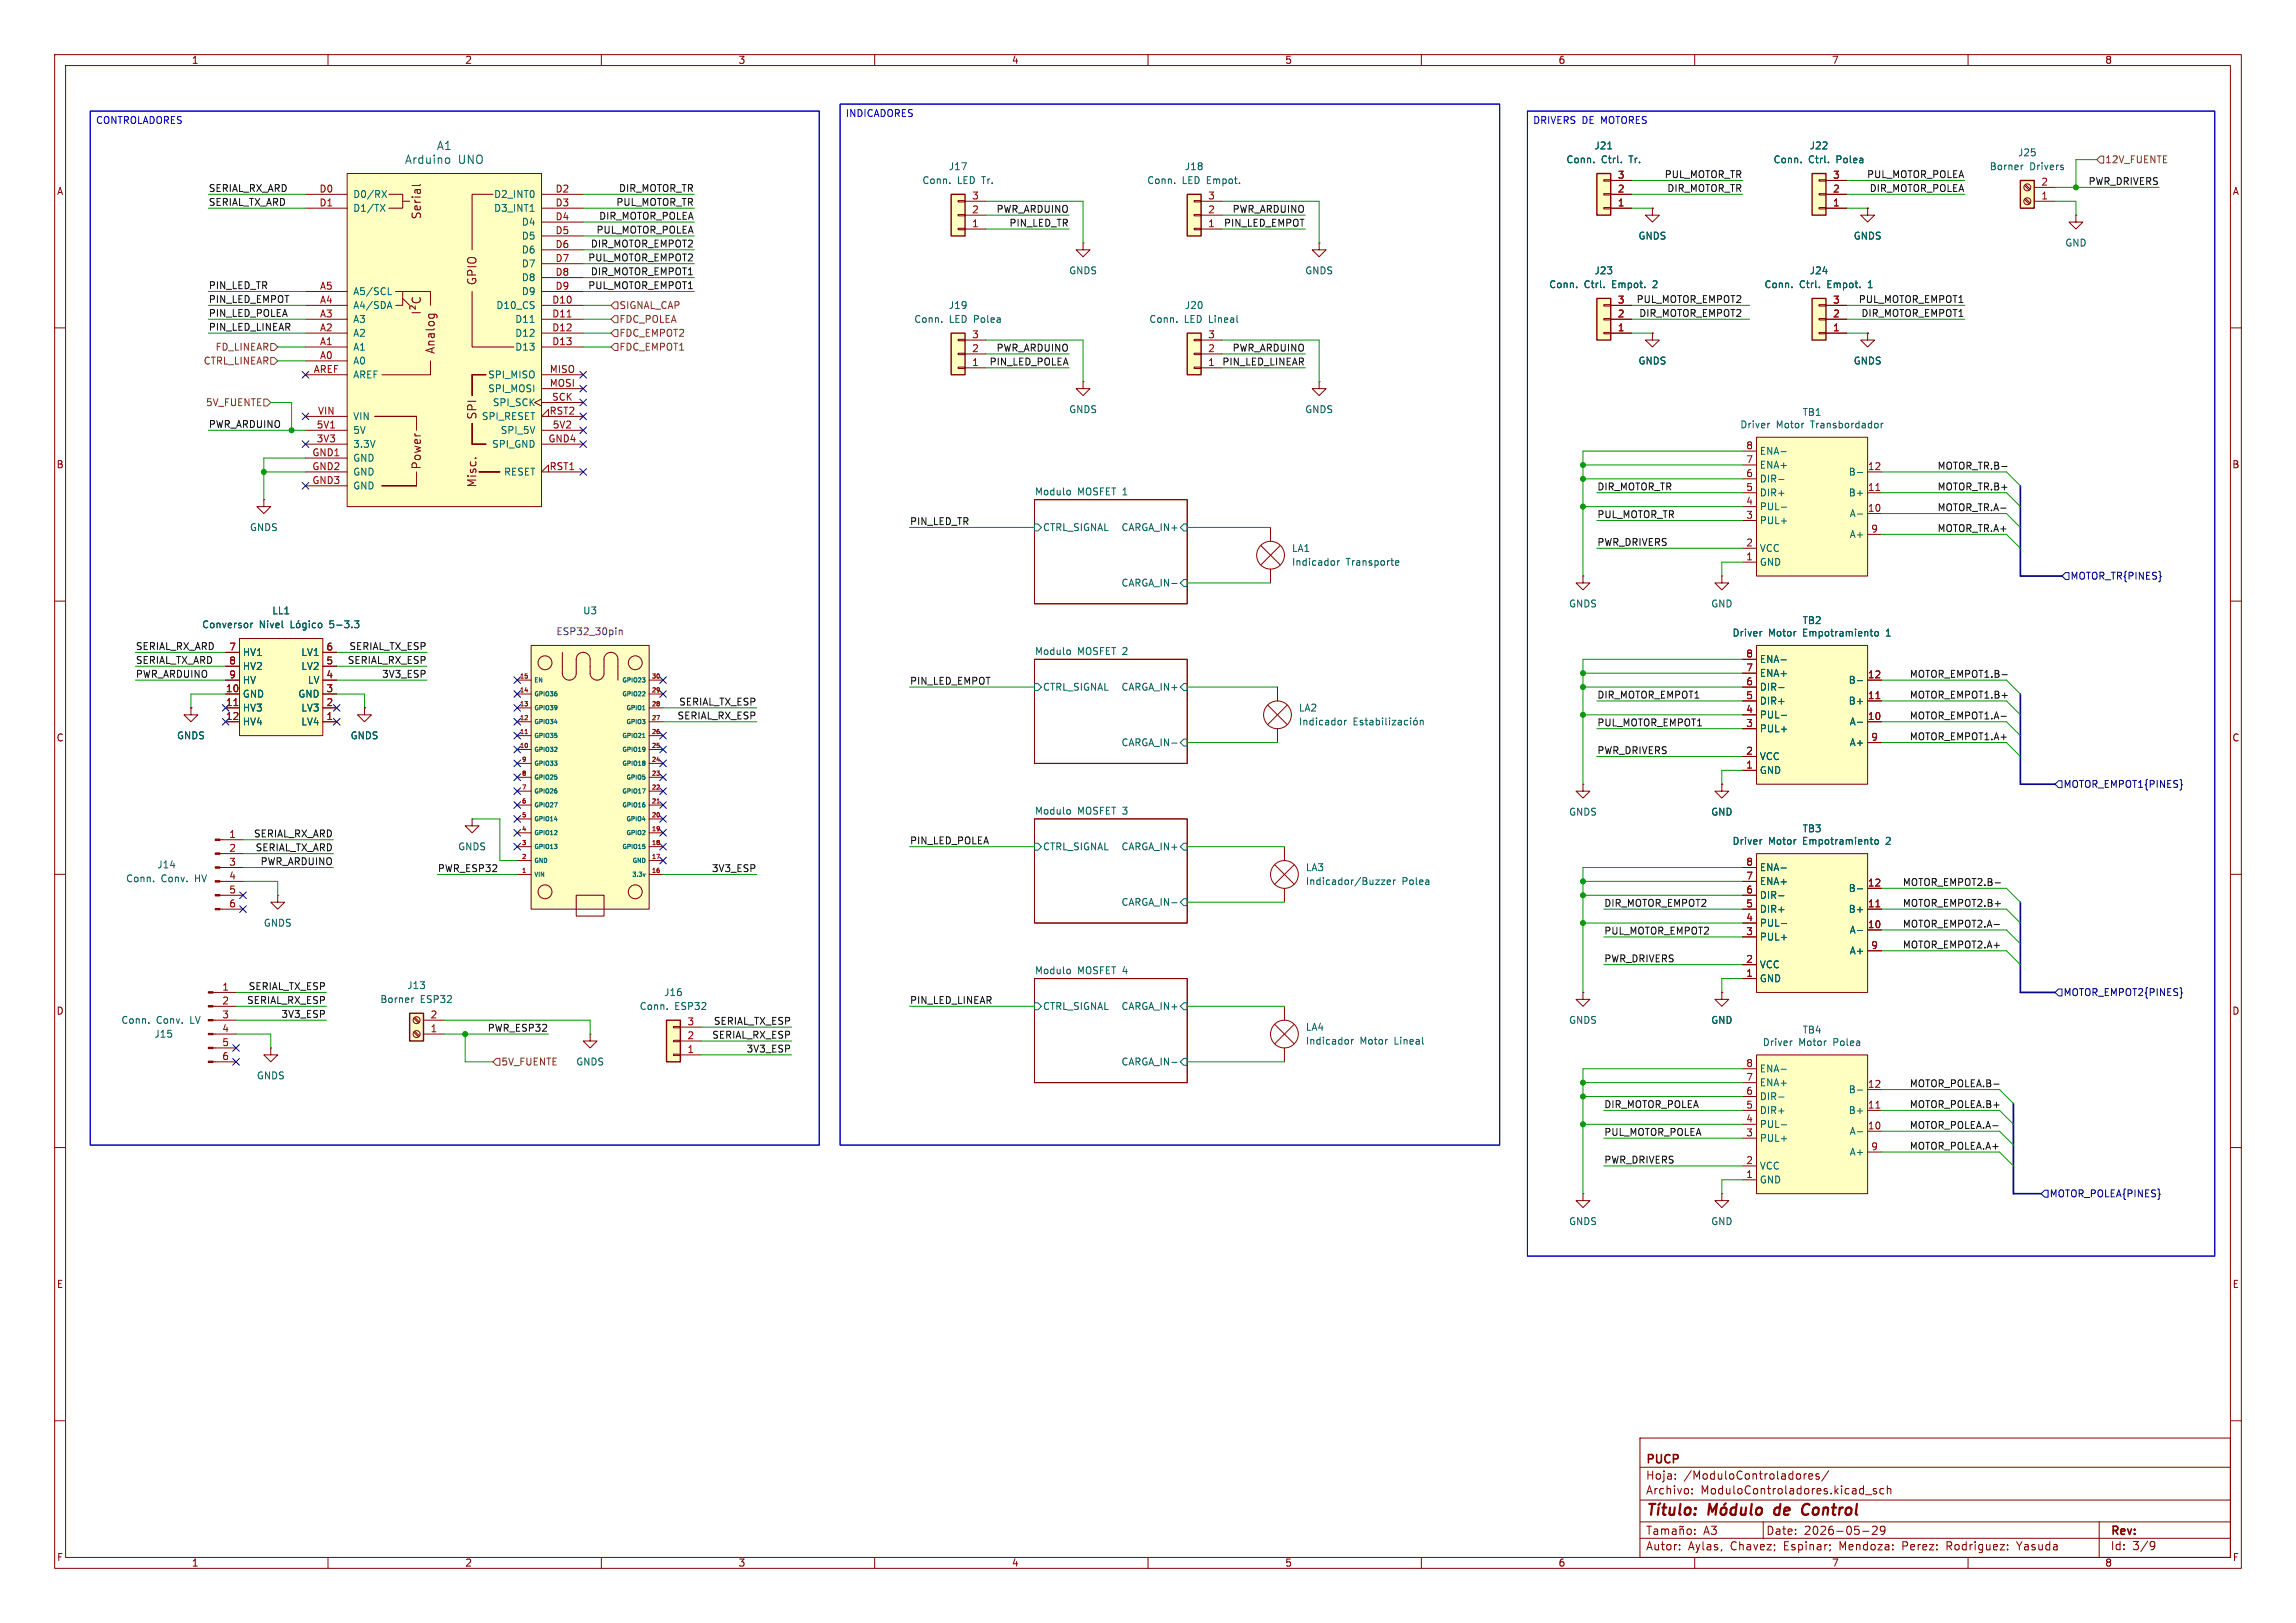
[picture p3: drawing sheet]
<svg xmlns="http://www.w3.org/2000/svg" width="420mm" height="297mm" viewBox="0 0 420 297" stroke-linecap="round" stroke-linejoin="round" font-family="sans-serif">
<defs><g id="words">
<text font-size="2.8" fill="#840000" x="325.4" y="277.9">de</text>
<g font-size="2.1" fill="#006464">
<text x="79.8" y="27.7">A1</text>
<text x="74" y="30.2">Arduino</text>
<text x="83.8" y="30.2">UNO</text>
</g>
<g font-size="2.1" fill="#840000">
<text x="77.2" y="40.2" transform="rotate(-90 77.2 40.2)">Serial</text>
<text x="87.4" y="52.3" transform="rotate(-90 87.4 52.3)">GPIO</text>
<text x="79.7" y="64.8" transform="rotate(-90 79.7 64.8)">Analog</text>
<text x="87.4" y="76.9" transform="rotate(-90 87.4 76.9)">SPI</text>
<text x="77.2" y="86" transform="rotate(-90 77.2 86)">Power</text>
<text x="87.4" y="89.3" transform="rotate(-90 87.4 89.3)">Misc.</text>
<text x="301" y="268.2">PUCP</text>
<text x="301" y="273.7">Archivo:</text>
<text x="301" y="271">Hoja:</text>
<text x="308" y="271">/ModuloControladores/</text>
<text x="311.1" y="273.7">ModuloControladores.kicad_sch</text>
<text x="311.6" y="281.1">A3</text>
<text x="323" y="281.1">Date:</text>
<text x="330" y="281.1">2026-05-29</text>
<text x="386" y="281.3">Rev:</text>
<text x="301" y="283.9">Autor:</text>
<text x="308.8" y="283.9">Aylas,</text>
<text x="316.6" y="283.9">Chavez;</text>
<text x="326.5" y="283.9">Espinar;</text>
<text x="336.8" y="283.9">Mendoza:</text>
<text x="348.4" y="283.9">Perez:</text>
<text x="356.6" y="283.9">Rodriguez:</text>
<text x="369.7" y="283.9">Yasuda</text>
<text x="386" y="283.9">Id:</text>
<text x="390.1" y="283.9">3/9</text>
</g>
<g font-size="1.8" fill="#840000">
<text x="35" y="11.9">1</text>
<text x="85" y="11.9">2</text>
<text x="135" y="11.9">3</text>
<text x="185" y="11.9">4</text>
<text x="235" y="11.9">5</text>
<text x="285" y="11.9">6</text>
<text x="335" y="11.9">7</text>
<text x="385" y="11.9">8</text>
<text x="10.3" y="35.9">A</text>
<text x="408.3" y="35.9">A</text>
<text x="10.3" y="85.9">B</text>
<text x="408.2" y="85.9">B</text>
<text x="10.3" y="135.9">C</text>
<text x="408.2" y="135.9">C</text>
<text x="10.3" y="185.9">D</text>
<text x="408.2" y="185.9">D</text>
<text x="10.3" y="235.9">E</text>
<text x="408.3" y="235.9">E</text>
<text x="10.3" y="285.9">F</text>
<text x="35" y="286.9">1</text>
<text x="85" y="286.9">2</text>
<text x="135" y="286.9">3</text>
<text x="185" y="286.9">4</text>
<text x="235" y="286.9">5</text>
<text x="285" y="286.9">6</text>
<text x="335" y="286.9">7</text>
<text x="385" y="286.9">8</text>
<text x="408.3" y="285.9">F</text>
</g>
<g font-size="1.8" fill="#0000c2">
<text x="17.5" y="23">CONTROLADORES</text>
<text x="154.6" y="21.7">INDICADORES</text>
<text x="280.4" y="23">DRIVERS DE MOTORES</text>
</g>
<g font-size="1.8" fill="#006464">
<text x="291.6" y="27.5">J21</text>
<text x="330.9" y="27.5">J22</text>
<text x="369" y="28.8">J25</text>
<text x="168.6" y="33.9">Conn.</text>
<text x="173.5" y="31.3">J17</text>
<text x="175.1" y="33.9">LED Tr.</text>
<text x="209.8" y="33.9">Conn.</text>
<text x="216.2" y="33.9">LED Empot.</text>
<text x="216.6" y="31.3">J18</text>
<text x="286.4" y="30.1">Conn.</text>
<text x="292.9" y="30.1">Ctrl.</text>
<text x="298.1" y="30.1">Tr.</text>
<text x="324.3" y="30.1">Conn.</text>
<text x="330.8" y="30.1">Ctrl.</text>
<text x="336" y="30.1">Polea</text>
<text x="363.9" y="31.3">Borner</text>
<text x="371.3" y="31.3">Drivers</text>
<text x="64.5" y="36.4">D0/RX</text>
<text x="64.5" y="39">D1/TX</text>
<text x="90.3" y="36.4">D2_INT0</text>
<text x="90.3" y="39">D3_INT1</text>
<text x="95.4" y="41.5">D4</text>
<text x="95.4" y="44">D5</text>
<text x="95.4" y="46.6">D6</text>
<text x="299.6" y="44">GNDS</text>
<text x="339" y="44">GNDS</text>
<text x="377.7" y="45.3">GND</text>
<text x="95.4" y="49.1">D7</text>
<text x="95.4" y="51.7">D8</text>
<text x="195.5" y="50.4">GNDS</text>
<text x="238.7" y="50.4">GNDS</text>
<text x="283.3" y="52.9">Conn.</text>
<text x="289.8" y="52.9">Ctrl.</text>
<text x="291.6" y="50.4">J23</text>
<text x="295" y="52.9">Empot.</text>
<text x="302.6" y="52.9">2</text>
<text x="322.7" y="52.9">Conn.</text>
<text x="329.2" y="52.9">Ctrl.</text>
<text x="330.9" y="50.4">J24</text>
<text x="334.4" y="52.9">Empot.</text>
<text x="342" y="52.9">1</text>
<text x="64.5" y="54.2">A5/SCL</text>
<text x="64.5" y="56.7">A4/SDA</text>
<text x="64.5" y="59.3">A3</text>
<text x="90.7" y="56.7">D10_CS</text>
<text x="94.2" y="59.3">D11</text>
<text x="95.4" y="54.2">D9</text>
<text x="167.1" y="59.3">Conn.</text>
<text x="173.5" y="56.7">J19</text>
<text x="173.6" y="59.3">LED Polea</text>
<text x="210.1" y="59.3">Conn.</text>
<text x="216.6" y="59.3">LED Lineal</text>
<text x="216.6" y="56.7">J20</text>
<text x="64.5" y="61.8">A2</text>
<text x="64.5" y="64.4">A1</text>
<text x="94.2" y="61.8">D12</text>
<text x="94.2" y="64.4">D13</text>
<text x="64.5" y="66.9">A0</text>
<text x="64.5" y="69.4">AREF</text>
<text x="89.2" y="69.4">SPI_MISO</text>
<text x="89.2" y="72">SPI_MOSI</text>
<text x="299.6" y="66.9">GNDS</text>
<text x="339" y="66.9">GNDS</text>
<text x="64.5" y="77.1">VIN</text>
<text x="88" y="77.1">SPI_RESET</text>
<text x="90" y="74.5">SPI_SCK</text>
<text x="195.5" y="75.8">GNDS</text>
<text x="238.7" y="75.8">GNDS</text>
<text x="329.6" y="76.3">TB1</text>
<text x="64.5" y="79.6">5V</text>
<text x="64.5" y="82.1">3.3V</text>
<text x="89.9" y="82.1">SPI_GND</text>
<text x="91.5" y="79.6">SPI_5V</text>
<text x="318.2" y="78.6">Driver</text>
<text x="321.8" y="83.4">ENA-</text>
<text x="324.9" y="78.6">Motor</text>
<text x="331.4" y="78.6">Transbordador</text>
<text x="64.5" y="84.7">GND</text>
<text x="64.5" y="87.2">GND</text>
<text x="64.5" y="89.8">GND</text>
<text x="92.1" y="87.2">RESET</text>
<text x="321.8" y="86">ENA+</text>
<text x="321.8" y="88.5">DIR-</text>
<text x="338.1" y="87.2">B-</text>
<text x="189.2" y="90.7">Modulo</text>
<text x="197.1" y="90.7">MOSFET 1</text>
<text x="321.8" y="91">DIR+</text>
<text x="321.8" y="93.6">PUL-</text>
<text x="338.1" y="91">B+</text>
<text x="338.3" y="94.8">A-</text>
<text x="45.6" y="97.4">GNDS</text>
<text x="190.7" y="97.4">CTRL_SIGNAL</text>
<text x="205" y="97.4">CARGA_IN+</text>
<text x="236.2" y="101.2">LA1</text>
<text x="321.8" y="96.1">PUL+</text>
<text x="321.8" y="101.2">VCC</text>
<text x="338.3" y="98.7">A+</text>
<text x="205" y="107.5">CARGA_IN-</text>
<text x="236.2" y="103.7">Indicador</text>
<text x="246.2" y="103.7">Transporte</text>
<text x="321.8" y="103.7">GND</text>
<text x="49.7" y="112.6">LL1</text>
<text x="106.6" y="112.6">U3</text>
<text x="286.9" y="111.4">GNDS</text>
<text x="312.9" y="111.4">GND</text>
<text x="36.9" y="115.2">Conversor</text>
<text x="47.4" y="115.2">Nivel</text>
<text x="60.6" y="115.2">5-3.3</text>
<text x="189.2" y="119.9">Modulo</text>
<text x="197.1" y="119.9">MOSFET 2</text>
<text x="316.8" y="116.7">Driver</text>
<text x="323.5" y="116.7">Motor</text>
<text x="329.6" y="114.4">TB2</text>
<text x="329.9" y="116.7">Empotramiento</text>
<text x="345.3" y="116.7">1</text>
<text x="44.3" y="120.2">HV1</text>
<text x="44.3" y="122.8">HV2</text>
<text x="44.3" y="125.3">HV</text>
<text x="55" y="120.2">LV1</text>
<text x="55" y="122.8">LV2</text>
<text x="56.2" y="125.3">LV</text>
<text x="321.8" y="121.5">ENA-</text>
<text x="321.8" y="124.1">ENA+</text>
<text x="338.1" y="125.3">B-</text>
<text x="44.3" y="127.9">GND</text>
<text x="44.3" y="130.4">HV3</text>
<text x="54.5" y="127.9">GND</text>
<text x="55" y="130.4">LV3</text>
<text x="190.7" y="126.6">CTRL_SIGNAL</text>
<text x="205" y="126.6">CARGA_IN+</text>
<text x="237.5" y="130.4">LA2</text>
<text x="321.8" y="126.6">DIR-</text>
<text x="321.8" y="129.1">DIR+</text>
<text x="321.8" y="131.7">PUL-</text>
<text x="338.1" y="129.1">B+</text>
<text x="32.3" y="135.5">GNDS</text>
<text x="44.3" y="132.9">HV4</text>
<text x="55" y="132.9">LV4</text>
<text x="64" y="135.5">GNDS</text>
<text x="205" y="136.8">CARGA_IN-</text>
<text x="237.5" y="132.9">Indicador</text>
<text x="321.8" y="134.2">PUL+</text>
<text x="338.3" y="132.9">A-</text>
<text x="338.3" y="136.8">A+</text>
<text x="321.8" y="139.3">VCC</text>
<text x="321.8" y="141.8">GND</text>
<text x="189.2" y="149.1">Modulo</text>
<text x="197.1" y="149.1">MOSFET 3</text>
<text x="286.9" y="149.5">GNDS</text>
<text x="312.9" y="149.5">GND</text>
<text x="83.7" y="155.8">GNDS</text>
<text x="190.7" y="155.8">CTRL_SIGNAL</text>
<text x="205" y="155.8">CARGA_IN+</text>
<text x="316.8" y="154.8">Driver</text>
<text x="323.5" y="154.8">Motor</text>
<text x="329.6" y="152.5">TB3</text>
<text x="329.9" y="154.8">Empotramiento</text>
<text x="345.3" y="154.8">2</text>
<text x="23" y="161.6">Conn.</text>
<text x="28.7" y="159.1">J14</text>
<text x="29.5" y="161.6">Conv.</text>
<text x="35.8" y="161.6">HV</text>
<text x="238.8" y="159.6">LA3</text>
<text x="321.8" y="159.6">ENA-</text>
<text x="205" y="166">CARGA_IN-</text>
<text x="238.8" y="162.2">Indicador/Buzzer</text>
<text x="256.5" y="162.2">Polea</text>
<text x="321.8" y="162.2">ENA+</text>
<text x="321.8" y="164.7">DIR-</text>
<text x="321.8" y="167.2">DIR+</text>
<text x="338.1" y="163.4">B-</text>
<text x="338.1" y="167.2">B+</text>
<text x="48.2" y="169.8">GNDS</text>
<text x="321.8" y="169.8">PUL-</text>
<text x="321.8" y="172.3">PUL+</text>
<text x="338.3" y="171">A-</text>
<text x="189.2" y="178.4">Modulo</text>
<text x="197.1" y="178.4">MOSFET 4</text>
<text x="321.8" y="177.4">VCC</text>
<text x="321.8" y="179.9">GND</text>
<text x="338.3" y="174.9">A+</text>
<text x="69.5" y="183.7">Borner</text>
<text x="74.4" y="181.2">J13</text>
<text x="76.9" y="183.7">ESP32</text>
<text x="116.9" y="185">Conn.</text>
<text x="121.4" y="182.5">J16</text>
<text x="123.4" y="185">ESP32</text>
<text x="190.7" y="185">CTRL_SIGNAL</text>
<text x="205" y="185">CARGA_IN+</text>
<text x="22.1" y="187.6">Conn.</text>
<text x="28.2" y="190.1">J15</text>
<text x="28.6" y="187.6">Conv.</text>
<text x="34.9" y="187.6">LV</text>
<text x="238.8" y="188.8">LA4</text>
<text x="238.8" y="191.4">Indicador</text>
<text x="248.8" y="191.4">Motor</text>
<text x="255.2" y="191.4">Lineal</text>
<text x="286.9" y="187.6">GNDS</text>
<text x="312.9" y="187.6">GND</text>
<text x="322.4" y="191.6">Driver</text>
<text x="329" y="191.6">Motor</text>
<text x="329.6" y="189.3">TB4</text>
<text x="335.5" y="191.6">Polea</text>
<text x="46.9" y="197.7">GNDS</text>
<text x="105.3" y="195.2">GNDS</text>
<text x="205" y="195.2">CARGA_IN-</text>
<text x="321.8" y="196.4">ENA-</text>
<text x="321.8" y="199">ENA+</text>
<text x="321.8" y="201.5">DIR-</text>
<text x="338.1" y="200.3">B-</text>
<text x="321.8" y="204.1">DIR+</text>
<text x="321.8" y="206.6">PUL-</text>
<text x="321.8" y="209.1">PUL+</text>
<text x="338.1" y="204.1">B+</text>
<text x="338.3" y="207.9">A-</text>
<text x="321.8" y="214.2">VCC</text>
<text x="338.3" y="211.7">A+</text>
<text x="321.8" y="216.8">GND</text>
<text x="286.9" y="224.4">GNDS</text>
<text x="312.9" y="224.4">GND</text>
</g>
<g font-size="1.8" fill="#0f0f0f">
<text x="38.1" y="35.2">SERIAL_RX_ARD</text>
<text x="113.1" y="35.2">DIR_MOTOR_TR</text>
<text x="304.4" y="32.7">PUL_MOTOR_TR</text>
<text x="304.9" y="35.2">DIR_MOTOR_TR</text>
<text x="341.4" y="32.7">PUL_MOTOR_POLEA</text>
<text x="341.9" y="35.2">DIR_MOTOR_POLEA</text>
<text x="381.9" y="33.9">PWR_DRIVERS</text>
<text x="38.1" y="37.8">SERIAL_TX_ARD</text>
<text x="109.5" y="40.3">DIR_MOTOR_POLEA</text>
<text x="112.6" y="37.8">PUL_MOTOR_TR</text>
<text x="182.2" y="39">PWR_ARDUINO</text>
<text x="184.6" y="41.6">PIN_LED_TR</text>
<text x="223.8" y="41.6">PIN_LED_EMPOT</text>
<text x="225.4" y="39">PWR_ARDUINO</text>
<text x="107.5" y="47.9">PUL_MOTOR_EMPOT2</text>
<text x="108" y="45.4">DIR_MOTOR_EMPOT2</text>
<text x="109" y="42.8">PUL_MOTOR_POLEA</text>
<text x="38.1" y="53">PIN_LED_TR</text>
<text x="107.5" y="53">PUL_MOTOR_EMPOT1</text>
<text x="108" y="50.5">DIR_MOTOR_EMPOT1</text>
<text x="38.1" y="55.5">PIN_LED_EMPOT</text>
<text x="38.1" y="58.1">PIN_LED_POLEA</text>
<text x="299.3" y="55.5">PUL_MOTOR_EMPOT2</text>
<text x="299.8" y="58.1">DIR_MOTOR_EMPOT2</text>
<text x="339.9" y="55.5">PUL_MOTOR_EMPOT1</text>
<text x="340.4" y="58.1">DIR_MOTOR_EMPOT1</text>
<text x="38.1" y="60.6">PIN_LED_LINEAR</text>
<text x="182.2" y="64.4">PWR_ARDUINO</text>
<text x="225.4" y="64.4">PWR_ARDUINO</text>
<text x="180.9" y="67">PIN_LED_POLEA</text>
<text x="223.5" y="67">PIN_LED_LINEAR</text>
<text x="38.1" y="78.4">PWR_ARDUINO</text>
<text x="292.1" y="89.8">DIR_MOTOR_TR</text>
<text x="354.3" y="89.8">MOTOR_TR.B+</text>
<text x="354.3" y="86">MOTOR_TR.B-</text>
<text x="292.1" y="94.9">PUL_MOTOR_TR</text>
<text x="354.3" y="93.6">MOTOR_TR.A-</text>
<text x="166.4" y="96.2">PIN_LED_TR</text>
<text x="292.1" y="100">PWR_DRIVERS</text>
<text x="354.3" y="97.4">MOTOR_TR.A+</text>
<text x="24.8" y="119">SERIAL_RX_ARD</text>
<text x="63.8" y="119">SERIAL_TX_ESP</text>
<text x="24.8" y="124.1">PWR_ARDUINO</text>
<text x="24.8" y="121.6">SERIAL_TX_ARD</text>
<text x="63.5" y="121.6">SERIAL_RX_ESP</text>
<text x="69.8" y="124.1">3V3_ESP</text>
<text x="166.4" y="125.4">PIN_LED_EMPOT</text>
<text x="349.2" y="124.1">MOTOR_EMPOT1.B-</text>
<text x="123.8" y="131.7">SERIAL_RX_ESP</text>
<text x="124.1" y="129.2">SERIAL_TX_ESP</text>
<text x="292.1" y="127.9">DIR_MOTOR_EMPOT1</text>
<text x="349.2" y="131.7">MOTOR_EMPOT1.A-</text>
<text x="349.2" y="127.9">MOTOR_EMPOT1.B+</text>
<text x="292.1" y="133">PUL_MOTOR_EMPOT1</text>
<text x="349.2" y="135.5">MOTOR_EMPOT1.A+</text>
<text x="292.1" y="138.1">PWR_DRIVERS</text>
<text x="46.4" y="153.3">SERIAL_RX_ARD</text>
<text x="46.7" y="155.9">SERIAL_TX_ARD</text>
<text x="166.4" y="154.6">PIN_LED_POLEA</text>
<text x="47.6" y="158.4">PWR_ARDUINO</text>
<text x="80" y="159.7">PWR_ESP32</text>
<text x="130.1" y="159.7">3V3_ESP</text>
<text x="293.4" y="166">DIR_MOTOR_EMPOT2</text>
<text x="348" y="162.2">MOTOR_EMPOT2.B-</text>
<text x="348" y="166">MOTOR_EMPOT2.B+</text>
<text x="293.4" y="171.1">PUL_MOTOR_EMPOT2</text>
<text x="348" y="169.8">MOTOR_EMPOT2.A-</text>
<text x="348" y="173.6">MOTOR_EMPOT2.A+</text>
<text x="293.4" y="176.2">PWR_DRIVERS</text>
<text x="45.1" y="183.8">SERIAL_RX_ESP</text>
<text x="45.4" y="181.3">SERIAL_TX_ESP</text>
<text x="166.4" y="183.8">PIN_LED_LINEAR</text>
<text x="51.4" y="186.3">3V3_ESP</text>
<text x="89.1" y="188.9">PWR_ESP32</text>
<text x="130.2" y="190.2">SERIAL_RX_ESP</text>
<text x="130.5" y="187.6">SERIAL_TX_ESP</text>
<text x="136.5" y="192.7">3V3_ESP</text>
<text x="293.4" y="202.9">DIR_MOTOR_POLEA</text>
<text x="349.2" y="199">MOTOR_POLEA.B-</text>
<text x="349.2" y="202.9">MOTOR_POLEA.B+</text>
<text x="293.4" y="207.9">PUL_MOTOR_POLEA</text>
<text x="349.2" y="206.7">MOTOR_POLEA.A-</text>
<text x="293.4" y="213">PWR_DRIVERS</text>
<text x="349.2" y="210.5">MOTOR_POLEA.A+</text>
</g>
<g font-size="1.8" fill="#a90000">
<text x="58.3" y="35.3">D0</text>
<text x="101.5" y="35.3">D2</text>
<text x="295.8" y="35.3">2</text>
<text x="295.8" y="32.8">3</text>
<text x="335.2" y="35.3">2</text>
<text x="335.2" y="32.8">3</text>
<text x="373.3" y="34">2</text>
<text x="58.3" y="37.8">D1</text>
<text x="101.5" y="37.8">D3</text>
<text x="101.5" y="40.4">D4</text>
<text x="177.7" y="41.7">1</text>
<text x="177.7" y="39.1">2</text>
<text x="177.7" y="36.6">3</text>
<text x="220.9" y="41.7">1</text>
<text x="220.9" y="39.1">2</text>
<text x="220.9" y="36.6">3</text>
<text x="295.8" y="37.8">1</text>
<text x="335.2" y="37.8">1</text>
<text x="373.3" y="36.6">1</text>
<text x="101.5" y="42.9">D5</text>
<text x="101.5" y="45.5">D6</text>
<text x="58.4" y="53.1">A5</text>
<text x="101.5" y="48">D7</text>
<text x="101.5" y="50.5">D8</text>
<text x="101.5" y="53.1">D9</text>
<text x="58.4" y="55.6">A4</text>
<text x="58.4" y="58.2">A3</text>
<text x="100.9" y="55.6">D10</text>
<text x="100.9" y="58.2">D11</text>
<text x="295.8" y="58.2">2</text>
<text x="295.8" y="55.6">3</text>
<text x="335.2" y="58.2">2</text>
<text x="335.2" y="55.6">3</text>
<text x="58.4" y="60.7">A2</text>
<text x="58.4" y="63.2">A1</text>
<text x="58.4" y="65.8">A0</text>
<text x="100.9" y="60.7">D12</text>
<text x="100.9" y="63.2">D13</text>
<text x="177.7" y="64.5">2</text>
<text x="177.7" y="62">3</text>
<text x="220.9" y="64.5">2</text>
<text x="220.9" y="62">3</text>
<text x="295.8" y="60.7">1</text>
<text x="335.2" y="60.7">1</text>
<text x="57.3" y="68.3">AREF</text>
<text x="100.5" y="68.3">MISO</text>
<text x="100.5" y="70.9">MOSI</text>
<text x="177.7" y="67.1">1</text>
<text x="220.9" y="67.1">1</text>
<text x="58.1" y="75.9">VIN</text>
<text x="100.4" y="75.9">RST2</text>
<text x="100.9" y="73.4">SCK</text>
<text x="57" y="83.6">GND1</text>
<text x="57.8" y="78.5">5V1</text>
<text x="57.8" y="81">3V3</text>
<text x="100.2" y="81">GND4</text>
<text x="101" y="78.5">5V2</text>
<text x="319.3" y="82.3">8</text>
<text x="57" y="86.1">GND2</text>
<text x="57" y="88.6">GND3</text>
<text x="100.4" y="86.1">RST1</text>
<text x="319.3" y="84.8">7</text>
<text x="319.3" y="87.4">6</text>
<text x="319.3" y="89.9">5</text>
<text x="341.6" y="86.1">12</text>
<text x="341.6" y="89.9">11</text>
<text x="319.3" y="92.5">4</text>
<text x="319.3" y="95">3</text>
<text x="341.6" y="93.7">10</text>
<text x="319.3" y="100.1">2</text>
<text x="342.2" y="97.5">9</text>
<text x="319.3" y="102.6">1</text>
<text x="41.8" y="119.1">7</text>
<text x="59.6" y="119.1">6</text>
<text x="41.8" y="121.7">8</text>
<text x="41.8" y="124.2">9</text>
<text x="59.6" y="121.7">5</text>
<text x="59.6" y="124.2">4</text>
<text x="319.3" y="120.4">8</text>
<text x="319.3" y="122.9">7</text>
<text x="319.3" y="125.5">6</text>
<text x="341.6" y="124.2">12</text>
<text x="41.2" y="126.7">10</text>
<text x="41.2" y="129.3">11</text>
<text x="41.2" y="131.8">12</text>
<text x="59.6" y="126.7">3</text>
<text x="59.6" y="129.3">2</text>
<text x="59.6" y="131.8">1</text>
<text x="319.3" y="128">5</text>
<text x="319.3" y="130.6">4</text>
<text x="341.6" y="128">11</text>
<text x="341.6" y="131.8">10</text>
<text x="319.3" y="133.1">3</text>
<text x="342.2" y="135.6">9</text>
<text x="319.3" y="138.2">2</text>
<text x="319.3" y="140.7">1</text>
<text x="41.8" y="153.4">1</text>
<text x="41.8" y="156">2</text>
<text x="41.8" y="158.5">3</text>
<text x="41.8" y="161">4</text>
<text x="319.3" y="158.5">8</text>
<text x="319.3" y="161">7</text>
<text x="41.8" y="163.6">5</text>
<text x="41.8" y="166.1">6</text>
<text x="319.3" y="163.6">6</text>
<text x="319.3" y="166.1">5</text>
<text x="341.6" y="162.3">12</text>
<text x="341.6" y="166.1">11</text>
<text x="319.3" y="168.7">4</text>
<text x="319.3" y="171.2">3</text>
<text x="341.6" y="169.9">10</text>
<text x="342.2" y="173.7">9</text>
<text x="319.3" y="176.3">2</text>
<text x="319.3" y="178.8">1</text>
<text x="40.6" y="181.4">1</text>
<text x="40.6" y="183.9">2</text>
<text x="40.6" y="186.4">3</text>
<text x="40.6" y="189">4</text>
<text x="40.6" y="191.5">5</text>
<text x="78.7" y="189">1</text>
<text x="78.7" y="186.4">2</text>
<text x="125.7" y="190.2">2</text>
<text x="125.7" y="187.7">3</text>
<text x="40.6" y="194.1">6</text>
<text x="125.7" y="192.8">1</text>
<text x="319.3" y="195.3">8</text>
<text x="319.3" y="197.9">7</text>
<text x="319.3" y="200.4">6</text>
<text x="319.3" y="202.9">5</text>
<text x="341.6" y="199.1">12</text>
<text x="341.6" y="202.9">11</text>
<text x="319.3" y="205.5">4</text>
<text x="319.3" y="208">3</text>
<text x="341.6" y="206.8">10</text>
<text x="319.3" y="213.1">2</text>
<text x="319.3" y="215.6">1</text>
<text x="342.2" y="210.6">9</text>
</g>
<g font-size="1.8" fill="#725600">
<text x="385" y="30.1">12V_FUENTE</text>
<text x="113.2" y="56.7">SIGNAL_CAP</text>
<text x="113.2" y="59.3">FDC_POLEA</text>
<text x="39.3" y="64.4">FD_LINEAR</text>
<text x="113.2" y="64.4">FDC_EMPOT1</text>
<text x="113.2" y="61.8">FDC_EMPOT2</text>
<text x="37.2" y="66.9">CTRL_LINEAR</text>
<text x="37.6" y="74.5">5V_FUENTE</text>
<text x="91.6" y="195.2">5V_FUENTE</text>
</g>
<g font-size="1.8" fill="#000084">
<text x="378.7" y="106.3">MOTOR_TR{PINES}</text>
<text x="377.4" y="144.4">MOTOR_EMPOT1{PINES}</text>
<text x="377.4" y="182.5">MOTOR_EMPOT2{PINES}</text>
<text x="374.8" y="219.3">MOTOR_POLEA{PINES}</text>
</g>
<text font-size="1.8" fill="#840084" x="101.7" y="116.4">ESP32_30pin</text>
<g font-size="1.1" fill="#a90000">
<text x="95" y="124.2">15</text>
<text x="119.1" y="124.2">30</text>
<text x="95" y="126.7">14</text>
<text x="95" y="129.3">13</text>
<text x="95" y="131.8">12</text>
<text x="119.1" y="126.7">29</text>
<text x="119.1" y="129.3">28</text>
<text x="119.1" y="131.8">27</text>
<text x="95" y="134.4">11</text>
<text x="95" y="136.9">10</text>
<text x="119.1" y="134.4">26</text>
<text x="119.1" y="136.9">25</text>
<text x="95.4" y="139.4">9</text>
<text x="95.4" y="142">8</text>
<text x="119.1" y="139.4">24</text>
<text x="119.1" y="142">23</text>
<text x="95.4" y="144.5">7</text>
<text x="95.4" y="147.1">6</text>
<text x="95.4" y="149.6">5</text>
<text x="119.1" y="144.5">22</text>
<text x="119.1" y="147.1">21</text>
<text x="119.1" y="149.6">20</text>
<text x="95.4" y="152.1">4</text>
<text x="95.4" y="154.7">3</text>
<text x="119.1" y="152.1">19</text>
<text x="119.1" y="154.7">18</text>
<text x="95.4" y="157.2">2</text>
<text x="95.4" y="159.8">1</text>
<text x="119.1" y="157.2">17</text>
<text x="119.1" y="159.8">16</text>
</g>
<g font-size="1.1" fill="#006464">
<text x="97.7" y="125.1">EN</text>
<text x="113.7" y="125.1">GPIO23</text>
<text x="97.7" y="127.6">GPIO36</text>
<text x="97.7" y="130.2">GPIO39</text>
<text x="113.7" y="127.6">GPIO22</text>
<text x="114.4" y="130.2">GPIO1</text>
<text x="97.7" y="132.7">GPIO34</text>
<text x="97.7" y="135.2">GPIO35</text>
<text x="97.7" y="137.8">GPIO32</text>
<text x="113.7" y="135.2">GPIO21</text>
<text x="113.7" y="137.8">GPIO19</text>
<text x="114.4" y="132.7">GPIO3</text>
<text x="97.7" y="140.3">GPIO33</text>
<text x="97.7" y="142.9">GPIO25</text>
<text x="113.7" y="140.3">GPIO18</text>
<text x="114.4" y="142.9">GPIO5</text>
<text x="97.7" y="145.4">GPIO26</text>
<text x="97.7" y="147.9">GPIO27</text>
<text x="113.7" y="145.4">GPIO17</text>
<text x="113.7" y="147.9">GPIO16</text>
<text x="97.7" y="150.5">GPIO14</text>
<text x="97.7" y="153">GPIO12</text>
<text x="97.7" y="155.6">GPIO13</text>
<text x="113.7" y="155.6">GPIO15</text>
<text x="114.4" y="150.5">GPIO4</text>
<text x="114.4" y="153">GPIO2</text>
<text x="97.7" y="158.1">GND</text>
<text x="97.7" y="160.6">VIN</text>
<text x="115.5" y="160.6">3.3v</text>
<text x="115.5" y="158.1">GND</text>
</g>
</g></defs>
<g fill="none" stroke="#840000" stroke-width=".18">
<path d="M10 10h400v277h-400zM12 12h396v273h-396zM60 10v2M110 10v2M160 10v2M210 10v2M260 10v2M310 10v2M360 10v2M10 60h2M341.6 61v1.2h1.3l-1.3 1.3-1.2-1.3h1.2M341.6 61h.1"/>
<path d="M408 60h2M189.2 91.4h28v19.1h-28zM10 110h2M289.6 105.4v1.3h1.2l-1.2 1.3-1.3-1.3h1.3M289.6 105.4h.1M408 110h2M189.2 120.7h28v19h-28zM10 160h2M189.2 149.9h28v19h-28zM289.6 143.5v1.3h1.2l-1.2 1.3-1.3-1.3h1.3M289.6 143.5h.1M408 160h2"/>
<path d="M189.2 179.1h28v19h-28zM49.5 191.8v1.2h-1.2l1.2 1.3 1.3-1.3h-1.3M49.5 191.8h.1M10 210h2M408 210h2M10 260h2M300 263.2h108v21.8h-108zM300 278.5h108M300 274.5h108M300 268.5h108M301.2 279.3h.9M301.7 279.3v1.5"/>
<path d="M302.6 279.9h.6v.9M303.9 279.9l.5-.1 .2 .2M303.9 279.8v1M305.9 279.9h.6l.1 .9M306.4 270.5v.2M306.4 269.8v.1M307.3 279.9l.2-.1 .4 .1v.9M307.3 279.8v1M307.9 279.3l-.2 .1-.3-.1-.2 .1M308.7 279.9l.4-.1 .3 .3v.4l-.3 .3-.4-.1-.1-.2v-.4zM309.5 273.2v.2M309.5 272.5v.1"/>
<path d="M310 279.9v.1M322.5 278.5v3M330 269.7v1M330.4 269.7l-.2 .1-.2 .2M330.9 270.2l.7-.2-.1-.2-.4-.1-.2 .2v.7h.6M332.7 269.8l-.3-.1-.2 .2v.2l.5 .2v.3h-.5M334.5 269.1l-1.3 1.9M341.2 273.5h1.2M342.5 279.4l.6-.1 .2 .1 .1 .3-1 1.1h1M343.2 272.5l-.3-.1-.2 .2v.2l.5 .2v.3h-.5M344.6 272.5l-.4-.1-.3 .3v.4l.1 .2h.6M344.8 279.9l-.3 .3h-.3l-.3-.3 .2-.5 .4-.1 .2 .1a.99 .99 0 0 1-.3 1.4h-.3"/>
<path d="M345.2 272.5l.2-.1 .4 .1 .1 .9M345.2 271.9v1.5M384 278.5v6.5M408 260h2M60 285v2M110 285v2M160 285v2M210 285v2M260 285v2M300 281.5h108M303.2 280.1l-.5 .1a.29 .29 0 0 0-.2 .3 .29 .29 0 0 0 .2 .3l.5-.1M304.6 280l.2-.2 .4 .1v.9"/>
<path d="M304.6 280v.8M306.6 280.1l-.5 .1a.29 .29 0 0 0-.2 .3 .29 .29 0 0 0 .2 .3l.5-.1M307.2 282.7v.1M307.2 283.5v.1M310 285v2M310 280.6v.2M334.7 282.7v.1M334.8 283.6l-.1 .2M340.7 280.2h1.2M360 285v2M367.2 283.5v.1M367.2 282.7v.1"/>
<path d="M368.9 282.1l.5 .8M393.6 282.1l.5 .1a.99 .99 0 0 1-.4 1.4h-.3M394.2 282.7l-.3 .3h-.3"/>
</g>
<g fill="none" stroke="#840000" stroke-width=".4">
<path d="M301.7 275.2h1.1M302.3 275.2l-.3 2M303.4 275.9l-.2 1.3M303.7 275.1l-.3 .3M304.1 275.9h.7M304.4 275.2l-.2 1.7 .1 .2 .4 .1M305.5 275.9l-.1 1.2a.57 .57 0 0 0 .8-.1M306.4 275.9l-.2 1.3M307.4 275.2l-.2 1.7 .2 .3M308.3 276.1a.52 .52 0 0 1 .6-.2 .52 .52 0 0 1 .4 .4l-.1 .5a.55 .55 0 0 1-.5 .4 .55 .55 0 0 1-.6-.4zM310 277l.1 .1-.1 .1M310 277l-.1 .1 .1 .1"/>
<path d="M310 277v.2M310.2 276l-.1 .2M310.2 276v.1l-.1 .1M310.2 276l-.2 .1 .1 .1M312.5 277.2l.2-2 .5 1.4 .9-1.4-.3 2M314.9 276.1a.52 .52 0 0 1 .5-.2 .52 .52 0 0 1 .4 .4v.5a.55 .55 0 0 1-.6 .4 .55 .55 0 0 1-.5-.4zM315.7 275.1l-.3 .3M317.6 276a.66 .66 0 0 0-1 .3l-.1 .5 .2 .3 .2 .1 .5-.1M317.7 275.2l-.3 2M318.5 275.9v1.2a.57 .57 0 0 0 .8-.1M319.4 275.9l-.2 1.3M320.4 275.2l-.2 1.7 .3 .3"/>
<path d="M321.4 276.1a.52 .52 0 0 1 .5-.2 .52 .52 0 0 1 .4 .4l-.1 .5a.55 .55 0 0 1-.5 .4 .55 .55 0 0 1-.5-.4zM324.7 276.1l-.2 .7 .4 .4M329.8 276.9a.67 .67 0 0 0 1 .1M331 275.4a.8 .8 0 0 0-.9-.1 .8 .8 0 0 0-.4 .8M331.8 276.1a.52 .52 0 0 1 .5-.2 .52 .52 0 0 1 .4 .4l-.1 .5a.55 .55 0 0 1-.5 .4 .55 .55 0 0 1-.5-.4zM333.6 276.1a.49 .49 0 0 1 .8 .1l-.1 1M333.6 275.9l-.2 1.3M335.1 275.9h.8M335.5 275.2l-.2 1.7v.2l.4 .1M336.5 275.9l-.1 1.3M337.1 275.9l-.4 .1-.2 .3M337.8 276.1a.52 .52 0 0 1 .5-.2 .52 .52 0 0 1 .4 .4l-.1 .5a.55 .55 0 0 1-.5 .4 .55 .55 0 0 1-.5-.4z"/>
<path d="M339.7 275.2l-.2 1.7 .2 .3"/>
</g>
<g fill="none" stroke="#006464" stroke-width=".18">
<path d="M189.2 95.9h.7l.6 .6-.6 .7h-.7zM195.6 89.7l.2 .3v.3l-.2 .3M215.9 96.5l.6-.6h.7v1.3h-.7zM195.6 118.9l.2 .3v.3l-.2 .3M214.3 106.8h1M216.5 106h.7v1.3h-.7l-.6-.6zM189.2 125.1h.7l.6 .6-.6 .7h-.7zM214.3 136h1M216.5 125.1h.7v1.3h-.7l-.6-.7zM216.5 135.3h.7v1.2h-.7l-.6-.6zM189.2 154.3h.7l.6 .6-.6 .7h-.7zM195.6 148.1l.2 .3v.3l-.2 .3"/>
<path d="M215.9 154.9l.6-.6h.7v1.3h-.7zM195.6 177.3l.2 .3v.4l-.2 .2M214.3 165.2h1M216.5 164.5h.7v1.2h-.7l-.6-.6zM189.2 183.5h.7l.6 .7-.6 .6h-.7zM214.3 194.4h1M215.9 194.3l.6-.6h.7v1.2h-.7zM216.5 183.5h.7v1.3h-.7l-.6-.6z"/>
</g>
<path d="M174 35.6h2.5v7.6h-2.5z" fill="#ffffc2"/>
<path d="M174 35.6h2.5v7.6h-2.5z" fill="none" stroke="#840000" stroke-width=".25"/>
<path d="M175.3 39.2h1.2v.3h-1.2zM175.3 36.7h1.2v.3h-1.2zM176.5 39.4h3.8M176.5 36.8h3.8M175.3 41.8h1.2v.2h-1.2zM176.5 41.9h3.8" fill="none" stroke="#840000" stroke-width=".18"/>
<path d="M321.3 193h20.3v25.4h-20.3z" fill="#ffffc2"/>
<g fill="none" stroke="#840000" stroke-width=".18">
<path d="M379.7 39.4v1.2h1.3l-1.3 1.3-1.2-1.3h1.2M379.7 39.4h.1M315 105.4v1.3h1.2l-1.2 1.3-1.3-1.3h1.3M315 105.4h.1M318.8 195.6h2.5M318.8 198.1h2.5M321.3 193h20.3v25.4h-20.3zM341.6 199.4h2.6M318.8 200.7h2.5M318.8 203.2h2.5M318.8 205.7h2.5M318.8 208.3h2.5"/>
<path d="M318.8 213.4h2.5M318.8 215.9h2.5M341.6 203.2h2.6M341.6 207h2.6M341.6 210.8h2.6"/>
</g>
<path d="M325.8 195.7h1M327.8 190.5h-.2M339.8 199.5h.9M325.4 200.8h.9M325.8 205.8h1M339.8 207.1h.9" fill="none" stroke="#006464" stroke-width=".18"/>
<path d="M343.1 202.8h.8" fill="none" stroke="#a90000" stroke-width=".18"/>
<path d="M292.1 31.8h2.5v7.6h-2.5z" fill="#ffffc2"/>
<path d="M292.1 31.8h2.5v7.6h-2.5z" fill="none" stroke="#840000" stroke-width=".25"/>
<path d="M293.4 38h1.2v.2h-1.2zM293.4 35.4h1.2v.3h-1.2zM293.4 32.9h1.2v.2h-1.2zM294.6 38.1h3.8M294.6 35.6h3.8M294.6 33h3.8" fill="none" stroke="#840000" stroke-width=".18"/>
<path d="M294.1 27.2h.7M296.6 29.7v.1" fill="none" stroke="#006464" stroke-width=".18"/>
<path d="M292.1 54.6h2.5v7.6h-2.5z" fill="#ffffc2"/>
<path d="M292.1 54.6h2.5v7.6h-2.5z" fill="none" stroke="#840000" stroke-width=".25"/>
<g fill="none" stroke="#840000" stroke-width=".18">
<path d="M293.4 58.3h1.2v.2h-1.2zM293.4 55.8h1.2v.2h-1.2zM294.6 58.4h3.8M294.6 55.9h3.8M293.4 60.8h1.2v.3h-1.2zM294.6 61h3.8M302.3 61v1.2h1.2l-1.2 1.3-1.3-1.3h1.3M302.3 61h.1M233.2 187.5l3.5 3.5M234.9 184.2v2.5M234.9 191.8v2.5M236.7 187.5l-3.5 3.5"/>
<circle cx="234.9" cy="189.2" r="2.54"/>
</g>
<path d="M293.4 52.5v.1M246.6 190.4v.6M247.2 190.2v.9M247.6 190.2l-.4 .3" fill="none" stroke="#006464" stroke-width=".18"/>
<path d="M369.6 33h2.5v5.1h-2.5z" fill="#ffffc2"/>
<path d="M369.6 33h2.5v5.1h-2.5z" fill="none" stroke="#840000" stroke-width=".25"/>
<g fill="none" stroke="#840000" stroke-width=".18">
<path d="M370.3 36.5l.9 .8M370.3 34l.9 .8M370.5 36.3l.9 .9M370.5 33.8l.9 .8M372.1 36.8h3.8M372.1 34.3h3.8M230.6 99.8l3.6 3.6M232.4 96.5v2.6M234.2 99.8l-3.6 3.6M232.4 104.1v2.6M233.2 158.2l3.5 3.6M234.9 154.9v2.6"/>
<path d="M236.7 158.2l-3.5 3.6M234.9 162.6v2.5"/>
<circle cx="370.8" cy="36.8" r=".63"/>
<circle cx="370.8" cy="34.3" r=".63"/>
<circle cx="232.4" cy="101.6" r="2.54"/>
<circle cx="234.9" cy="160" r="2.54"/>
</g>
<path d="M370.1 30.2l-.3 .1M377.4 30.7v.3M244.1 102.7v.6M244.7 102.6v.8M245 102.6l-.3 .2M255.3 102.7l.4-.1 .2 .3-.6 .1M255.3 103.4h.5M252.7 161h.6l-.6 .9h.6M253.7 161.4l.7-.1-.1-.2-.4-.1-.2 .2 .1 .6h.5M254.9 161v.9M255.3 161l-.4 .3" fill="none" stroke="#006464" stroke-width=".18"/>
<path d="M331.5 31.8h2.5v7.6h-2.5z" fill="#ffffc2"/>
<path d="M331.5 31.8h2.5v7.6h-2.5z" fill="none" stroke="#840000" stroke-width=".25"/>
<g fill="none" stroke="#840000" stroke-width=".18">
<path d="M332.7 38h1.3v.2h-1.3zM332.7 35.4h1.3v.3h-1.3zM332.7 32.9h1.3v.2h-1.3zM334 38.1h3.8M334 35.6h3.8M334 33h3.8M231.9 129l3.6 3.6M233.7 125.7v2.6M233.7 133.4v2.5M235.5 129l-3.6 3.6"/>
<circle cx="233.7" cy="130.8" r="2.54"/>
</g>
<g fill="none" stroke="#006464" stroke-width=".18">
<path d="M334.5 29.7v.1M245.3 131.9v.6M245.9 131.8v.9M246.3 131.8l-.4 .3M247.7 132h.4M248.3 131.4h-.6v1.3h.6M249.3 131.9l-.3-.1-.2 .2v.2l.5 .1v.3h-.5M249.7 131.8h.5M249.9 131.4v1.1l.3 .2M250.6 131.9h.5v.8M251.1 132.1l-.4 .1-.2 .2 .2 .3 .4-.1M251.8 131.9l.3-.1 .3 .3-.2 .5h-.4"/>
<path d="M251.8 131.4v1.3M252.9 131.4v.1M252.9 131.8v.9M253.5 131.4v1.1l.2 .2M254.2 131.4v.1M254.2 131.8v.9M254.7 131.8h.6l-.6 .9h.6M255.8 131.9h.5v.8M256.3 132.1l-.4 .1-.2 .2 .2 .3 .4-.1M257.5 131.9l-.4-.1-.2 .3 .1 .5h.5M258 131.4v.1M258 131.8v.9"/>
<path d="M258.6 131.9l.2-.1 .4 .1 .1 .5-.2 .2-.3 .1-.2-.2zM259.1 131.3l-.2 .2M259.8 131.9l.2-.1 .3 .1v.8M259.8 131.8v.9"/>
</g>
<path d="M321.3 80h20.3v25.4h-20.3z" fill="#ffffc2"/>
<g fill="none" stroke="#840000" stroke-width=".18">
<path d="M318.8 82.6h2.5M318.8 85.1h2.5M318.8 87.6h2.5M318.8 90.2h2.5M318.8 92.7h2.5M318.8 95.3h2.5M321.3 80h20.3v25.4h-20.3zM341.6 90.2h2.6M341.6 86.4h2.6M341.6 94h2.6M341.6 97.8h2.6M318.8 100.3h2.5"/>
<path d="M318.8 102.9h2.5"/>
</g>
<path d="M323.7 77.5h-.2M344.1 77.5v.8M344.5 77.5l-.4 .2M325.4 87.7h.9M325.8 82.6h1M325.8 92.8h1M339.8 86.5h.9M339.8 94.1h.9" fill="none" stroke="#006464" stroke-width=".18"/>
<path d="M343.1 89.8h.8" fill="none" stroke="#a90000" stroke-width=".18"/>
<path d="M217.2 35.6h2.5v7.6h-2.5z" fill="#ffffc2"/>
<path d="M217.2 35.6h2.5v7.6h-2.5z" fill="none" stroke="#840000" stroke-width=".25"/>
<path d="M218.4 39.2h1.3v.3h-1.3zM218.4 36.7h1.3v.3h-1.3zM219.7 39.4h3.8M219.7 36.8h3.8M198.1 44.5v1.2h1.3l-1.3 1.3-1.3-1.3h1.3M198.1 44.5h.1M218.4 41.8h1.3v.2h-1.3zM219.7 41.9h3.8M241.3 44.5v1.2h1.3l-1.3 1.3-1.3-1.3h1.3M241.3 44.5h.1" fill="none" stroke="#840000" stroke-width=".18"/>
<path d="M217.2 61h2.5v7.6h-2.5z" fill="#ffffc2"/>
<path d="M217.2 61h2.5v7.6h-2.5z" fill="none" stroke="#840000" stroke-width=".25"/>
<path d="M218.4 67.2h1.3v.2h-1.3zM218.4 64.6h1.3v.3h-1.3zM218.4 62.1h1.3v.3h-1.3zM219.7 67.3h3.8M219.7 64.8h3.8M219.7 62.2h3.8" fill="none" stroke="#840000" stroke-width=".18"/>
<path d="M174 61h2.5v7.6h-2.5z" fill="#ffffc2"/>
<path d="M174 61h2.5v7.6h-2.5z" fill="none" stroke="#840000" stroke-width=".25"/>
<path d="M175.3 67.2h1.2v.2h-1.2zM175.3 64.6h1.2v.3h-1.2zM175.3 62.1h1.2v.3h-1.2zM176.5 67.3h3.8M176.5 64.8h3.8M176.5 62.2h3.8" fill="none" stroke="#840000" stroke-width=".18"/>
<path d="M321.3 156.2h20.3v25.4h-20.3z" fill="#ffffc2"/>
<g fill="none" stroke="#840000" stroke-width=".18">
<path d="M198.1 69.9v1.2h1.3l-1.3 1.3-1.3-1.3h1.3M198.1 69.9h.1M241.3 69.9v1.2h1.3l-1.3 1.3-1.3-1.3h1.3M241.3 69.9h.1M318.8 158.8h2.5M321.3 156.2h20.3v25.4h-20.3zM318.8 161.3h2.5M318.8 163.8h2.5M318.8 166.4h2.5M318.8 168.9h2.5M318.8 171.5h2.5M318.8 176.5h2.5"/>
<path d="M318.8 179.1h2.5M341.6 166.4h2.6M341.6 162.6h2.6M341.6 170.2h2.6M341.6 174h2.6M315 181.6v1.3h1.2l-1.2 1.3-1.3-1.3h1.3M315 181.6h.1"/>
</g>
<path d="M322.3 153.7h-.2M325.8 158.8h1M342.1 153.7h.5M342.4 154.5h.2M343 153.8l.2-.1 .3 .1 .1 .5-.1 .1-.3 .1-.2-.1zM325.4 163.9h.9M325.8 169h1M339.8 162.7h.9M339.8 170.3h.9" fill="none" stroke="#006464" stroke-width=".18"/>
<path d="M343.1 166h.8" fill="none" stroke="#a90000" stroke-width=".18"/>
<path d="M331.5 54.6h2.5v7.6h-2.5z" fill="#ffffc2"/>
<path d="M331.5 54.6h2.5v7.6h-2.5z" fill="none" stroke="#840000" stroke-width=".25"/>
<path d="M341.6 38.1v1.3h1.3l-1.3 1.2-1.2-1.2h1.2M341.6 38.1h.1M332.7 58.3h1.3v.2h-1.3zM332.7 55.8h1.3v.2h-1.3zM334 58.4h3.8M334 55.9h3.8M332.7 60.8h1.3v.3h-1.3zM334 61h3.8M289.6 181.6v1.3h1.2l-1.2 1.3-1.3-1.3h1.3M289.6 181.6h.1M315 218.4v1.3h1.2l-1.2 1.3-1.3-1.3h1.3M315 218.4h.1" fill="none" stroke="#840000" stroke-width=".18"/>
<path d="M332.8 52.5v.1" fill="none" stroke="#006464" stroke-width=".18"/>
<path d="M63.5 31.8h35.6v60.9h-35.6z" fill="#ffffc2"/>
<g fill="none" stroke="#840000" stroke-width=".18">
<path d="M55.9 35.6h7.6M55.9 38.1h7.6M63.5 31.8h35.6v60.9h-35.6zM71.1 35.6h2.6v2.5h-2.6M73.7 36.8h1.2M76.9 33.7l-.2 .3h-1.3M90.2 35.6h-3.8v10.1M99.1 35.6h7.6M99.1 38.1h7.6M302.3 38.1v1.3h1.2l-1.2 1.2-1.3-1.2h1.3M302.3 38.1h.1M55.9 53.3h7.6"/>
<path d="M55.9 55.9h7.6M55.9 58.4h7.6M72.4 55.9h1.3v-2.6h-1.3h6.3v2.6M73.7 54.6l1.2 1.3M75.4 57.2h1.5M75.5 54.5a.61 .61 0 0 0 0 .7 .61 .61 0 0 0 .7 .2 .57 .57 0 0 0 .6-.3 .57 .57 0 0 0 0-.6M76 56v.6l-.6-.5a.31 .31 0 0 0-.5 .1l.1 .4M78.4 57.5h1.3l.2 .2M78.5 57.5l-.1 .2M79.4 57.5v.2M86.4 53.3v10.2h7.6M99.1 53.3h7.6"/>
<path d="M99.1 55.9h7.6M99.1 58.4h7.6M99.1 40.6h7.6M99.1 43.2h7.6M99.1 45.7h7.6M99.1 48.3h7.6M99.1 50.8h7.6M55.9 61h7.6M55.9 63.5h7.6M55.9 66h7.6M55.9 68.6h7.6M55.9 76.2h7.6"/>
<path d="M55.9 78.7h7.6M68.6 76.2h7.6zM76.2 76.2v2.5M78.7 66v2.6h-8.9M86.4 68.6v3.8zM86.4 77.5v3.8zM86.4 68.6h2.5zM99.1 73l-1.3 .7 1.3 .6M99.1 61h7.6M99.1 63.5h7.6M99.1 68.6h7.6M99.1 78.7h7.6"/>
<path d="M99.1 71.1h7.6M99.1 73.7h7.6M100.3 76.2v-1.3l-1.2 1.3h7.6M55.9 81.3h7.6M55.9 83.8h7.6M55.9 86.4h7.6M55.9 88.9h7.6M69.8 88.9h6.4zM76.2 86.4v2.5M86.4 81.3h2.5zM86.9 83.9h.2M87.6 86.4h3.8z"/>
<path d="M99.1 81.3h7.6M100.3 86.4v-1.3l-1.2 1.3h7.6"/>
</g>
<path d="M69.6 37.4l.8 1.3M69.9 34.9l.8 1.2M70.4 37.4l-.8 1.3M70.7 34.9l-.8 1.2M81.8 28.9l.3 .1 .2 .2-.1 .6-.4 .1M97 38.7h.7M71 56.1h.6M71 53.9h.6M71.3 55.2l.4 1.3M97 59h.7" fill="none" stroke="#006464" stroke-width=".18"/>
<path d="M103.7 58h.8" fill="none" stroke="#a90000" stroke-width=".18"/>
<path d="M321.3 118.1h20.3v25.4h-20.3z" fill="#ffffc2"/>
<g fill="none" stroke="#840000" stroke-width=".18">
<path d="M48.3 91.4v1.3h1.2l-1.2 1.3-1.3-1.3h1.3M48.3 91.4h.1M321.3 118.1h20.3v25.4h-20.3zM34.9 129.5v1.3h1.3l-1.3 1.3-1.2-1.3h1.2M34.9 129.5h.1M66.7 129.5v1.3h1.2l-1.2 1.3-1.3-1.3h1.3M66.7 129.5h.1M318.8 120.7h2.5M318.8 123.2h2.5M318.8 125.7h2.5M318.8 128.3h2.5M318.8 130.8h2.5"/>
<path d="M318.8 133.4h2.5M318.8 138.4h2.5M341.6 128.3h2.6M341.6 124.5h2.6M341.6 132.1h2.6M341.6 135.9h2.6M40.2 153.7h4.2M40.2 156.2h4.2M40.2 158.8h4.2M86.4 149.9v1.2h1.2l-1.2 1.3-1.3-1.3h1.3M86.4 149.9h.1M315 143.5v1.3h1.2l-1.2 1.3-1.3-1.3h1.3"/>
<path d="M315 143.5h.1M318.8 141h2.5M40.2 161.3h4.2M40.2 163.8h4.2M40.2 166.4h4.2M50.8 163.8v1.3h1.3l-1.3 1.3-1.3-1.3h1.3M50.8 163.8h.1M39 181.6h4.2M39 184.2h4.2M39 186.7h4.2M39 189.2h4.2M39 191.8h4.2"/>
<path d="M39 194.3h4.2M289.6 218.4v1.3h1.2l-1.2 1.3-1.3-1.3h1.3M289.6 218.4h.1"/>
</g>
<path d="M322.3 115.6h-.2M342.1 115.6h.5M342.4 116.4h.2M343 115.7l.2-.1 .3 .1 .1 .5-.1 .1-.3 .1-.2-.1zM325.4 125.8h.9M325.8 120.7h1M325.8 130.9h1M339.8 124.6h.9M339.8 132.2h.9" fill="none" stroke="#006464" stroke-width=".18"/>
<path d="M343.1 127.9h.8" fill="none" stroke="#a90000" stroke-width=".18"/>
<g fill="#840000" stroke="#840000" stroke-width=".18">
<path d="M38.1 181.5h.9v.2h-.9z"/>
<path d="M38.1 184h.9v.3h-.9z"/>
<path d="M38.1 186.6h.9v.2h-.9z"/>
<path d="M38.1 189.1h.9v.3h-.9z"/>
<path d="M38.1 191.6h.9v.3h-.9z"/>
<path d="M38.1 194.2h.9v.2h-.9z"/>
<path d="M39.4 153.5h.8v.3h-.8z"/>
<path d="M39.4 156.1h.8v.2h-.8z"/>
<path d="M39.4 158.6h.8v.3h-.8z"/>
<path d="M39.4 161.2h.8v.2h-.8z"/>
<path d="M39.4 163.7h.8v.3h-.8z"/>
<path d="M39.4 166.2h.8v.3h-.8z"/>
</g>
<path d="M43.8 116.8h15.3v17.8h-15.3z" fill="#ffffc2"/>
<g fill="none" stroke="#840000" stroke-width=".18">
<path d="M41.3 119.4h2.5M43.8 116.8h15.3v17.8h-15.3zM59.1 119.4h2.5M41.3 121.9h2.5M41.3 124.5h2.5M41.3 127h2.5M41.3 129.5h2.5M41.3 132.1h2.5M59.1 121.9h2.5M59.1 124.5h2.5M59.1 127h2.5M59.1 129.5h2.5"/>
<path d="M59.1 132.1h2.5"/>
</g>
<path d="M42.8 129.1h.7" fill="none" stroke="#a90000" stroke-width=".18"/>
<path d="M45.9 114v.9M46.2 114l-.3 .3M53.2 113.6v1.3h.7M54.3 114.2l.2-.2 .3 .2 .1 .4-.1 .2-.3 .1-.2-.1zM54.7 113.5l-.2 .2M56 114.1l-.4-.1-.2 .3 .1 .5h.5M56 114v1.1l-.3 .2-.3-.1M56.6 113.6v.1M56.6 114v.9M57.7 114.1l-.3-.1-.3 .3 .1 .5h.5M58.3 114.2l.2-.2 .3 .2 .1 .4-.1 .2-.3 .1-.2-.1zM64.9 113.6h.7l-.4 .5 .4 .1v.4l-.2 .3h-.4" fill="none" stroke="#006464" stroke-width=".18"/>
<path d="M74.9 185.4h2.6v5.1h-2.6z" fill="#ffffc2"/>
<path d="M74.9 185.4h2.6v5.1h-2.6z" fill="none" stroke="#840000" stroke-width=".25"/>
<g fill="none" stroke="#840000" stroke-width=".18">
<path d="M75.7 188.9l.9 .8M75.7 186.4l.9 .8M75.9 188.7l.8 .9M75.9 186.2l.8 .8M77.5 189.2h3.8M77.5 186.7h3.8M107.9 189.2v1.3h1.3l-1.3 1.3-1.2-1.3h1.2M107.9 189.2h.1"/>
<circle cx="76.2" cy="186.7" r=".63"/>
<circle cx="76.2" cy="189.2" r=".63"/>
</g>
<path d="M75.7 182.6l-.3 .1" fill="none" stroke="#006464" stroke-width=".18"/>
<path d="M97.2 118.1h21.5v48.3h-21.5z" fill="#ffffc2"/>
<g fill="none" stroke="#840000" stroke-width=".18">
<path d="M97.2 118.1h21.5v48.3h-21.5zM106.7 119.4a1.28 1.28 0 0 0-1.3 1.2v2.6a1.27 1.27 0 0 1-1.3 1.3 1.27 1.27 0 0 1-1.2-1.3v-3.8M111.8 119.4a1.28 1.28 0 0 0-1.3 1.2v2.6a1.27 1.27 0 0 1-1.3 1.3 1.27 1.27 0 0 1-1.3-1.3v-2.5a1.27 1.27 0 0 0-1.2-1.3M111.8 119.4a1.27 1.27 0 0 1 1.2 1.3v3.8M94.6 124.5h2.6M94.6 127h2.6M94.6 129.5h2.6M94.6 132.1h2.6M94.6 134.6h2.6M94.6 137.2h2.6M94.6 139.7h2.6M118.7 124.5h2.6"/>
<path d="M118.7 127h2.6M118.7 129.5h2.6M118.7 132.1h2.6M118.7 134.6h2.6M118.7 137.2h2.6M118.7 139.7h2.6M94.6 142.2h2.6M94.6 144.8h2.6M94.6 147.3h2.6M94.6 149.9h2.6M94.6 152.4h2.6M94.6 154.9h2.6"/>
<path d="M94.6 157.5h2.6M118.7 142.2h2.6M118.7 144.8h2.6M118.7 147.3h2.6M118.7 149.9h2.6M118.7 152.4h2.6M118.7 154.9h2.6M118.7 157.5h2.6M94.6 160h2.6M105.4 163.8h5.1v3.8h-5.1zM118.7 160h2.6"/>
<circle cx="99.7" cy="121.3" r="1.27"/>
<circle cx="116.2" cy="121.3" r="1.27"/>
<circle cx="99.7" cy="163.2" r="1.27"/>
<circle cx="116.2" cy="163.2" r="1.27"/>
</g>
<g fill="none" stroke="#006464" stroke-width=".18">
<path d="M117.5 124h.5l-.3 .3M117.5 127.4h.5M117.5 129.9h.5M117.5 135h.5M117.9 124.4v.3M117.9 126.6v.3M117.9 136.8v.5M117.9 139.3v.2M117.9 139.7v.3M118 137.1h-.1M117.5 144.3h.5l-.3 .8M117.9 147.3v.3"/>
<path d="M117.9 154.9v.3M118 159.9l-.2 .5"/>
</g>
<path d="M96 134.3h.5M120.2 147h.4" fill="none" stroke="#a90000" stroke-width=".18"/>
<path d="M113.3 115.3v.8M113.3 115.4l.2-.1 .3 .1v.7" fill="none" stroke="#840084" stroke-width=".18"/>
<path d="M121.9 186.7h2.6v7.6h-2.6z" fill="#ffffc2"/>
<path d="M121.9 186.7h2.6v7.6h-2.6z" fill="none" stroke="#840000" stroke-width=".25"/>
<g fill="none" stroke="#840000" stroke-width=".18">
<path d="M294.6 38.1h3.8M294.6 35.6h3.8M294.6 33h3.8M302.3 38.1h.1M334 38.1h3.8M334 35.6h3.8M334 33h3.8M341.6 38.1h.1M294.6 58.4h3.8M294.6 55.9h3.8M334 58.4h3.8M334 55.9h3.8"/>
<path d="M294.6 61h3.8M302.3 61h.1M334 61h3.8M341.6 61h.1M41.3 119.4h2.5M59.1 119.4h2.5M34.9 129.5h.1M41.3 124.5h2.5M41.3 132.1h2.5M41.3 121.9h2.5M41.3 127h2.5M41.3 129.5h2.5"/>
<path d="M59.1 124.5h2.5M59.1 132.1h2.5M59.1 121.9h2.5M59.1 127h2.5M59.1 129.5h2.5M66.7 129.5h.1M318.8 120.7h2.5M318.8 123.2h2.5M318.8 125.7h2.5M318.8 128.3h2.5M318.8 130.8h2.5M318.8 133.4h2.5"/>
<path d="M318.8 138.4h2.5M341.6 128.3h2.6M341.6 124.5h2.6M341.6 132.1h2.6M341.6 135.9h2.6M315 143.5h.1M318.8 141h2.5M318.8 158.8h2.5M318.8 161.3h2.5M318.8 163.8h2.5M318.8 166.4h2.5M318.8 168.9h2.5"/>
<path d="M318.8 171.5h2.5M318.8 176.5h2.5M318.8 179.1h2.5M341.6 166.4h2.6M341.6 162.6h2.6M341.6 170.2h2.6M341.6 174h2.6M123.2 192.9h1.3v.3h-1.3zM123.2 190.4h1.3v.2h-1.3zM123.2 187.8h1.3v.3h-1.3zM124.5 193h3.8M124.5 190.5h3.8"/>
<path d="M124.5 188h3.8M315 181.6h.1"/>
</g>
<path d="M384.2 28.6h.6v1.2h-.6l-.7-.6zM111.8 58.4l.6-.6h.6v1.3h-.6zM112.4 55.2h.6v1.3h-.6l-.6-.6zM48.3 73h.6l.6 .7-.6 .6h-.6zM49.5 62.9h.7l.6 .6-.6 .6h-.7zM49.5 65.4h.7l.6 .6-.6 .7h-.7zM112.4 62.9h.6v1.2h-.6l-.6-.6zM112.4 60.3h.6v1.3h-.6l-.6-.6zM90.8 193.7h.6v1.2h-.6l-.6-.6z" fill="none" stroke="#725600" stroke-width=".18"/>
<g fill="none" stroke="#000084" stroke-width=".18">
<path d="M55.3 68l1.2 1.2M55.3 75.6l1.2 1.2M56.5 68l-1.2 1.2M56.5 75.6l-1.2 1.2M106.1 70.5l1.2 1.2M106.1 68l1.2 1.2M106.1 73.1l1.2 1.2M106.1 78.1l1.2 1.2M106.1 75.6l1.2 1.2M107.3 70.5l-1.2 1.2M107.3 68l-1.2 1.2M107.3 73.1l-1.2 1.2"/>
<path d="M107.3 78.1l-1.2 1.2M107.3 75.6l-1.2 1.2M55.3 80.7l1.2 1.2M55.3 88.3l1.2 1.2M56.5 80.7l-1.2 1.2M56.5 88.3l-1.2 1.2M106.1 85.8l1.2 1.2M106.1 80.7l1.2 1.2M107.3 85.8l-1.2 1.2M107.3 80.7l-1.2 1.2M377.8 104.8h.7v1.2h-.7l-.6-.6zM40.7 128.9l1.2 1.2"/>
<path d="M40.7 131.5l1.2 1.2M41.9 128.9l-1.2 1.2M41.9 131.5l-1.2 1.2M61 131.5l1.2 1.2M61 128.9l1.2 1.2M62.2 131.5l-1.2 1.2M62.2 128.9l-1.2 1.2M94 126.4l1.2 1.2M94 123.9l1.2 1.2M94 139.1l1.2 1.2M94 128.9l1.2 1.2M94 131.5l1.2 1.2"/>
<path d="M94 134l1.2 1.2M94 136.6l1.2 1.2M95.2 126.4l-1.2 1.2M95.2 123.9l-1.2 1.2M95.2 139.1l-1.2 1.2M95.2 128.9l-1.2 1.2M95.2 131.5l-1.2 1.2M95.2 134l-1.2 1.2M95.2 136.6l-1.2 1.2M120.7 134l1.2 1.2M120.7 139.1l1.2 1.2M120.7 136.6l1.2 1.2"/>
<path d="M120.7 126.4l1.2 1.2M120.7 123.9l1.2 1.2M121.9 134l-1.2 1.2M121.9 139.1l-1.2 1.2M121.9 136.6l-1.2 1.2M121.9 126.4l-1.2 1.2M121.9 123.9l-1.2 1.2M94 151.8l1.2 1.2M94 149.3l1.2 1.2M94 141.6l1.2 1.2M94 144.2l1.2 1.2M94 146.7l1.2 1.2"/>
<path d="M94 154.3l1.2 1.2M95.2 151.8l-1.2 1.2M95.2 149.3l-1.2 1.2M95.2 141.6l-1.2 1.2M95.2 144.2l-1.2 1.2M95.2 146.7l-1.2 1.2M95.2 154.3l-1.2 1.2M120.7 151.8l1.2 1.2M120.7 154.3l1.2 1.2M120.7 144.2l1.2 1.2M120.7 149.3l1.2 1.2M120.7 156.9l1.2 1.2"/>
<path d="M120.7 141.6l1.2 1.2M120.7 146.7l1.2 1.2M121.9 151.8l-1.2 1.2M121.9 154.3l-1.2 1.2M121.9 144.2l-1.2 1.2M121.9 149.3l-1.2 1.2M121.9 156.9l-1.2 1.2M121.9 141.6l-1.2 1.2M121.9 146.7l-1.2 1.2M376.6 142.9h.6v1.2h-.6l-.7-.6zM43.8 163.2l1.3 1.2M43.8 165.8l1.3 1.2"/>
<path d="M45.1 163.2l-1.3 1.2M45.1 165.8l-1.3 1.2M42.6 193.7l1.2 1.2M42.6 191.2l1.2 1.2M43.8 193.7l-1.2 1.2M43.8 191.2l-1.2 1.2M376.6 181h.6v1.2h-.6l-.7-.6zM373.4 218.4l.6-.6h.6v1.3h-.6z"/>
</g>
<path d="M366.2 85.4h.9M366 131.1h1M366.2 123.5h1M364.8 169.2h.9M365 161.6h.9M364.7 198.4h1" fill="none" stroke="#0f0f0f" stroke-width=".18"/>
<path d="M369.6 88.9v16.5h7.6M369.6 127v16.5h6.3M369.6 165.1v16.5h6.3M368.3 201.9v16.5h5.1" fill="none" stroke="#000084" stroke-width=".3"/>
<g fill="none" stroke="#009600" stroke-width=".18">
<path d="M38.1 38.1h17.8M38.1 35.6h17.8M106.7 38.1h20.3M106.7 35.6h20.3M180.3 39.4h15.3M180.3 36.8h17.8v7.7M223.5 36.8h17.8v7.7M223.5 39.4h15.3M298.4 38.1h3.9M298.4 35.6h20.4M298.4 33h20.4M337.8 38.1h3.8"/>
<path d="M337.8 35.6h21.6M337.8 33h21.6M375.9 34.3h19.1M375.9 36.8h3.8v2.6M383.5 29.2h-3.8v5.1M38.1 58.4h17.8M38.1 55.9h17.8M38.1 53.3h17.8M106.7 58.4h5.1M106.7 55.9h5.1M106.7 50.8h20.3M106.7 40.6h20.3"/>
<path d="M106.7 43.2h20.3M106.7 48.3h20.3M106.7 45.7h20.3M106.7 53.3h20.3M180.3 41.9h15.3M223.5 41.9h15.3M298.4 58.4h21.6M298.4 55.9h21.6M337.8 58.4h21.6M337.8 55.9h21.6M38.1 61h17.8M38.1 78.7h17.8"/>
<path d="M49.5 73.7h3.8v5M50.8 66h5.1M50.8 63.5h5.1M106.7 61h5.1M106.7 63.5h5.1M180.3 64.8h15.3M180.3 62.2h17.8v7.7M180.3 67.3h15.3M223.5 64.8h15.3M223.5 62.2h17.8v7.7M223.5 67.3h15.3M298.4 61h3.9"/>
<path d="M337.8 61h3.8M48.3 86.4h7.6M55.9 83.8h-7.6v7.6M166.4 96.5h22.8M217.2 96.5h15.2M289.6 92.7h29.2M289.6 85.1h29.2M289.6 87.6h29.2M292.1 90.2h26.7M292.1 95.3h26.7M318.8 82.6h-29.2v22.8M344.2 90.2h22.8l2.6 2.5"/>
<path d="M344.2 86.4h22.8l2.6 2.5M344.2 97.8h22.8l2.6 2.5M344.2 94h22.8l2.6 2.5M24.8 119.4h16.5M61.6 119.4h16.5M217.2 106.7h15.2M292.1 100.3h26.7M318.8 102.9h-3.8v2.5M24.8 124.5h16.5M24.8 121.9h16.5M41.3 127h-6.4v2.5M61.6 124.5h16.5"/>
<path d="M61.6 121.9h16.5M61.6 127h5.1v2.5M121.3 132.1h17.1M121.3 129.5h17.1M166.4 125.7h22.8M217.2 135.9h16.5M217.2 125.7h16.5M289.6 123.2h29.2M289.6 130.8h29.2M289.6 125.7h29.2M292.1 128.3h26.7M292.1 138.4h26.7"/>
<path d="M292.1 133.4h26.7M318.8 120.7h-29.2v22.8M344.2 128.3h22.8l2.6 2.5M344.2 124.5h22.8l2.6 2.5M344.2 132.1h22.8l2.6 2.5M344.2 135.9h22.8l2.6 2.5M44.4 158.8h16.6M44.4 156.2h16.6M44.4 153.7h16.6M86.4 149.9h5v7.6h3.2M166.4 154.9h22.8M217.2 154.9h17.7"/>
<path d="M318.8 158.8h-29.2v22.8M318.8 141h-3.8v2.5M44.4 161.3h6.4v2.5M80 160h14.6M121.3 160h17.1M217.2 165.1h17.7M289.6 161.3h29.2M289.6 168.9h29.2M289.6 163.8h29.2M293.4 166.4h25.4M293.4 176.5h25.4M293.4 171.5h25.4"/>
<path d="M318.8 179.1h-3.8v2.5M344.2 174h22.8l2.6 2.5M344.2 162.6h22.8l2.6 2.5M344.2 170.2h22.8l2.6 2.5M344.2 166.4h22.8l2.6 2.5M43.2 184.2h16.5M43.2 189.2h6.3v2.6M43.2 186.7h16.5M43.2 181.6h16.5M81.3 189.2h19M81.3 186.7h26.6v2.5M85.1 189.2v5.1h5.1"/>
<path d="M128.3 193h16.5M128.3 188h16.5M128.3 190.5h16.5M166.4 184.2h22.8M217.2 184.2h17.7M217.2 194.3h17.7M289.6 198.1h29.2M318.8 195.6h-29.2v22.8M344.2 199.4h21.6l2.5 2.5M289.6 205.7h29.2M289.6 200.7h29.2M293.4 203.2h25.4"/>
<path d="M293.4 213.4h25.4M293.4 208.3h25.4M318.8 215.9h-3.8v2.5M344.2 203.2h21.6l2.5 2.5M344.2 207h21.6l2.5 2.6M344.2 210.8h21.6l2.5 2.6"/>
</g>
<path d="M153.7 19.1h120.6v190.5h-120.6zM16.5 20.3h133.4v189.3h-133.4zM279.4 20.3h125.7v209.6h-125.7z" fill="none" stroke="#0000c2" stroke-width=".18"/>
<g fill="none" stroke="#006464" stroke-width=".18">
<path d="M294.1 27.2h.7M296.6 29.7v.1M334.5 29.7v.1M293.4 52.5v.1M332.8 52.5v.1M45.9 114v.9M46.2 114l-.3 .3M53.2 113.6v1.3h.7M54.3 114.2l.2-.2 .3 .2 .1 .4-.1 .2-.3 .1-.2-.1zM54.7 113.5l-.2 .2M56 114.1l-.4-.1-.2 .3 .1 .5h.5M56 114v1.1l-.3 .2-.3-.1"/>
<path d="M56.6 113.6v.1M56.6 114v.9M57.7 114.1l-.3-.1-.3 .3 .1 .5h.5M58.3 114.2l.2-.2 .3 .2 .1 .4-.1 .2-.3 .1-.2-.1zM64.9 113.6h.7l-.4 .5 .4 .1v.4l-.2 .3h-.4M322.3 115.6h-.2M342.1 115.6h.5M342.4 116.4h.2M343 115.7l.2-.1 .3 .1 .1 .5-.1 .1-.3 .1-.2-.1zM325.4 125.8h.9M325.8 120.7h1M325.8 130.9h1"/>
<path d="M339.8 124.6h.9M339.8 132.2h.9M322.3 153.7h-.2M325.8 158.8h1M342.1 153.7h.5M342.4 154.5h.2M343 153.8l.2-.1 .3 .1 .1 .5-.1 .1-.3 .1-.2-.1zM325.4 163.9h.9M325.8 169h1M339.8 162.7h.9M339.8 170.3h.9"/>
</g>
<path d="M42.8 129.1h.7M343.1 127.9h.8M343.1 166h.8" fill="none" stroke="#a90000" stroke-width=".18"/>
<g fill="#009600" stroke="#009600" stroke-width=".18">
<circle cx="289.6" cy="92.7" r=".46"/>
<circle cx="289.6" cy="85.1" r=".46"/>
<circle cx="289.6" cy="87.6" r=".46"/>
<circle cx="289.6" cy="168.9" r=".46"/>
<circle cx="289.6" cy="130.8" r=".46"/>
<circle cx="289.6" cy="198.1" r=".46"/>
<circle cx="289.6" cy="125.7" r=".46"/>
<circle cx="289.6" cy="200.7" r=".46"/>
<circle cx="289.6" cy="163.8" r=".46"/>
<circle cx="289.6" cy="161.3" r=".46"/>
<circle cx="379.7" cy="34.3" r=".46"/>
<circle cx="289.6" cy="205.7" r=".46"/>
<circle cx="289.6" cy="123.2" r=".46"/>
<circle cx="85.1" cy="189.2" r=".46"/>
<circle cx="48.3" cy="86.4" r=".46"/>
<circle cx="53.3" cy="78.7" r=".46"/>
</g>
<use href="#words"/>
</svg>
